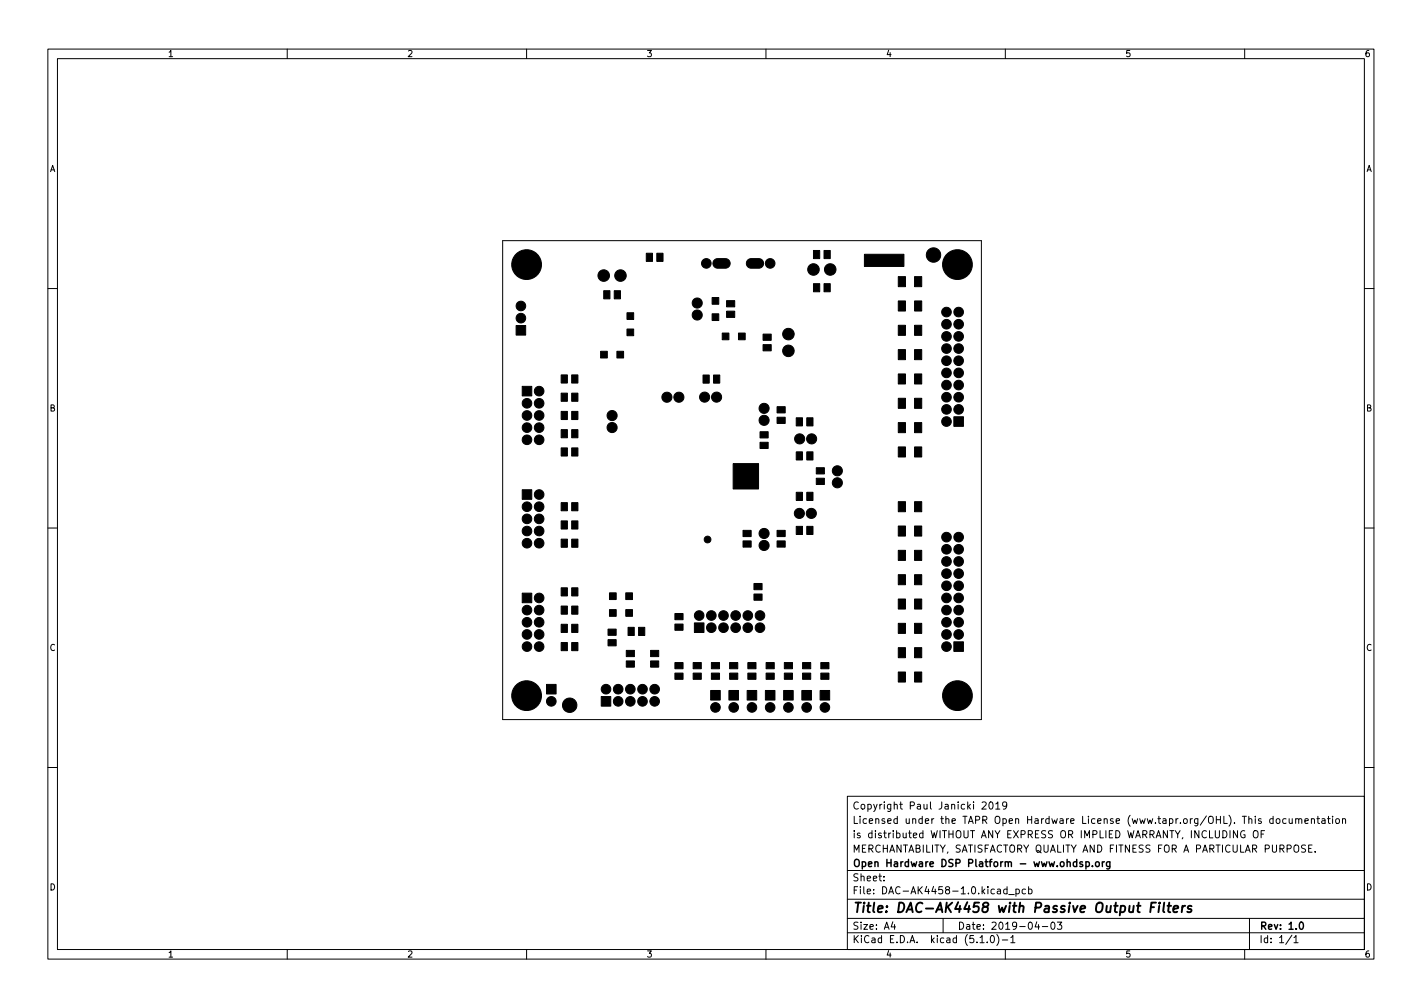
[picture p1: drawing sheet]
<svg xmlns="http://www.w3.org/2000/svg" width="297mm" height="210mm" viewBox="0 0 297 210" stroke-linecap="round" stroke-linejoin="round" font-family="sans-serif">
<defs><g id="words">
<text font-size="2.8" x="178" y="190.6">Title: DAC-AK4458 with Passive Output Filters</text>
<g font-size="2.1">
<text x="178" y="172">Licensed under the TAPR Open Hardware License (www.tapr.org/OHL). This documentation</text>
<text x="178" y="169">Copyright Paul Janicki 2019</text>
<text x="178" y="178">MERCHANTABILITY, SATISFACTORY QUALITY AND FITNESS FOR A PARTICULAR PURPOSE.</text>
<text x="178" y="175">is distributed WITHOUT ANY EXPRESS OR IMPLIED WARRANTY, INCLUDING OF</text>
<text x="178" y="184">Sheet:</text>
<text x="178" y="181">Open Hardware DSP Platform - www.ohdsp.org</text>
<text x="178" y="186.7">File: DAC-AK4458-1.0.kicad_pcb</text>
<text x="178" y="196.9">KiCad E.D.A. kicad (5.1.0)-1</text>
<text x="178" y="194.1">Size: A4</text>
<text x="200" y="194.1">Date: 2019-04-03</text>
<text x="263" y="194.1">Rev: 1.0</text>
<text x="263" y="196.9">Id: 1/1</text>
</g>
<g font-size="1.8">
<text x="35" y="11.9">1</text>
<text x="85" y="11.9">2</text>
<text x="135" y="11.9">3</text>
<text x="185" y="11.9">4</text>
<text x="235" y="11.9">5</text>
<text x="285" y="11.9">6</text>
<text x="10.3" y="35.9">A</text>
<text x="285.3" y="35.9">A</text>
<text x="10.3" y="85.9">B</text>
<text x="285.3" y="85.9">B</text>
<text x="10.3" y="135.9">C</text>
<text x="285.3" y="135.9">C</text>
<text x="10.3" y="185.9">D</text>
<text x="285.3" y="185.9">D</text>
<text x="35" y="199.9">1</text>
<text x="85" y="199.9">2</text>
<text x="135" y="199.9">3</text>
<text x="185" y="199.9">4</text>
<text x="235" y="199.9">5</text>
<text x="285" y="199.9">6</text>
</g>
</g></defs>
<g fill="none" stroke="#000" stroke-width=".21">
<path d="M10 10.2h277v190.1h-277zM12 12.2h273v186.1h-273zM60 10.2v2M110 10.2v2M160 10.2v2M210 10.2v2M260 10.2v2M105 50.2h100v100h-100zM10 60.2h2M285 60.2h2M10 110.2h2M285 110.2h2"/>
<path d="M10 160.2h2M177 166.3h108v32h-108zM205.1 167.6l.6-.2 .3 .5-.9 1h.9M206.7 167.6l.2-.2a.8 .8 0 0 1 .6 .8 .8 .8 0 0 1-.6 .7l-.2-.1-.1-.4zM208 167.9l.4-.5v1.5M208 168.9h.9M210.3 168.1l-.3 .3-.4-.1-.2-.2 .2-.6 .4-.1 .2 .2a.99 .99 0 0 1-.3 1.3h-.3M258.5 173.4v1.5l-.9-1.5v1.5M260 173.5a.7 .7 0 0 0-.9 .7 .7 .7 0 0 0 .9 .7l.1-.6h-.3M262 173.5l.1-.1a.5 .5 0 0 1 .7 .5v.5a.5 .5 0 0 1-.5 .6 .5 .5 0 0 1-.5-.6v-.5zM263.4 174.1h.5M264.1 173.4h-.7v1.5"/>
<path d="M265.9 171l-.4-.1-.3 .3 .2 .7h.5M265.9 170.4v1.5M266.7 171l.4-.1 .3 .3v.4l-.3 .3h-.4l-.1-.3zM268.6 171l-.4-.1-.3 .3 .2 .7h.5M269.3 170.9l.1 1h.3l.2-.1M269.9 170.9v1M270.6 171.1l.3-.2 .3 .1 .1 .9M270.6 170.9v1M271.3 171.1l.2-.2 .4 .1v.9M272.6 171.4l.7-.1-.1-.3-.4-.1-.2 .2v.8h.6M272.7 176.5l-.6-.1-.2 .3 .1 .4 .6 .3v.4l-.2 .1h-.5M273.4 177.1h.5"/>
<path d="M273.9 171.1l.2-.2 .4 .1 .1 .9M273.9 170.9v1M274.1 176.4h-.7v1.5h.7M274.7 177.8v.1M275.1 170.9h.5M275.3 170.4v1.3l.3 .2M276.1 171h.6l.1 .9M276.8 171.3l-.5 .1-.2 .2 .2 .3h.5M277.3 170.9h.6M277.5 170.4v1.3l.4 .2M278.4 170.4v.2M278.4 170.9v1"/>
<path d="M279.1 171l.4-.1 .3 .3v.4l-.3 .3h-.4l-.1-.3zM280.4 171.1l.2-.2 .4 .1 .1 .9M280.4 170.9v1M285 160.2h2M60 198.3v2M110 198.3v2M160 198.3v2M177 194.8h108M177 191.8h108M177 187.8h108M177 181.8h108M184.6 183.8v.1"/>
<path d="M184.6 183v.1M186.5 192.5l-.4 1h1M186.9 193v1M197 191.8v3M204.7 195.8l.4-.5v1.5M204.7 196.8h.9M206.2 196.7v.1M207 195.5l.2-.2a.8 .8 0 0 1 .5 .8 .8 .8 0 0 1-.5 .7l-.2-.1-.1-.4zM208.2 195.1a1.72 1.72 0 0 1 0 2.3M209.4 196.3h1.1M210 198.3v2M210.4 185.7l-.5-.1-.3 .3 .2 .7h.6"/>
<path d="M210.4 185.1v1.5M210.7 186.8h1.2M211.1 195.8l.5-.5v1.5M211.1 196.8h.9M212.2 185.7l.4-.1 .3 .3-.1 .7h-.6M212.2 185.6v1.5M214.2 185.7l-.4-.1-.3 .3 .1 .7h.6M214.9 185.7l.4-.1 .3 .3-.2 .7h-.5M214.9 185.1v1.5M216.6 192.5l-.4 1h.9M216.9 193v1M217.7 193.5h1.2"/>
<path d="M219.6 192.7l.3-.2a.8 .8 0 0 1 .5 .8 .8 .8 0 0 1-.5 .7l-.3-.1-.1-.4zM220.9 192.5h.9l-.5 .6 .4 .1v.7l-.2 .1-.6-.1M260 198.3v2M261 191.8v6.5M269.9 195.3l-1.3 1.9M270.3 195.8l.4-.5v1.5M270.3 196.8h.8"/>
</g>
<path d="M226.8 179.9v1.5M230.3 179.9v1M230.7 179.9l-.4 .3M231.8 179.9v1.2l-.2 .3h-.4M226.1 180l-.3-.1-.2 .2v.3l.5 .1v.4h-.5M226.8 180l.5-.1 .3 .3-.2 .7h-.6M228.2 180.8v.1M228.9 180.1l.2-.2 .5 .2v.5l-.1 .3h-.4l-.2-.1zM231.8 180l-.4-.1-.3 .3 .2 .7h.5M271.6 192.6l.2-.1a.8 .8 0 0 1 .5 .8 .8 .8 0 0 1-.5 .7 1 1 0 0 1-.2-1.4z" fill="none" stroke="#000" stroke-width=".3"/>
<path d="M240.4 189.4h.7M241.5 188.5h-1l-.2 2M242.2 189.1l-.2 1.4M242.2 188.5v.2M243.2 188.5l-.2 1.7 .2 .3M243.9 189.1h.7M244.2 188.5l-.2 1.7 .1 .2 .4 .1M245.1 189.8l1-.2-.1-.4-.5-.1-.3 .3-.1 1h.8M247 189.1l-.2 1.4M247.6 189.1l-.4 .1-.2 .3M248.9 189.2a.49 .49 0 0 0-.8 .3l.1 .2 .4 .1 .3 .3-.3 .4-.6-.1" fill="none" stroke="#000" stroke-width=".4"/>
<g fill="#000" stroke="#000" stroke-width=".21">
<path d="M135 52.9h1.3v1.7h-1.3zM137.2 52.9h1.3v1.7h-1.3zM149.2 54.3l.5-.3h1.9a1 1 0 0 1 .9 1 1 1 0 0 1-.9 1h-1.7a1 1 0 0 1-.9-.6 1 1 0 0 1 .2-1.1zM156.2 54.3l.5-.3h1.9a1 1 0 0 1 .9 1 1 1 0 0 1-.9 1h-1.7a1 1 0 0 1-.9-.6 1 1 0 0 1 .2-1.1zM169.9 52.3h1.3v1.7h-1.3zM172.1 52.3h1.3v1.7h-1.3zM180.6 53.1h8.2v2.5h-8.2zM187.6 57.8h1.5v2.1h-1.5zM191 57.8h1.5v2.1h-1.5zM107.8 68h2v2h-2zM117.2 78.3h1.3v1.7h-1.3zM119.4 78.3h1.3v1.7h-1.3z"/>
<path d="M125.5 73.3h1.4v1.4h-1.4zM126.1 60.7h1.3v1.7h-1.3zM128.3 60.7h1.3v1.7h-1.3zM128.9 73.3h1.4v1.4h-1.4zM131 68.7h1.4v1.4h-1.4zM131 65.3h1.4v1.4h-1.4zM146.9 78.3h1.3v1.7h-1.3zM148.8 65.5h1.4v1.4h-1.4zM148.8 62.1h1.4v1.4h-1.4zM149 78.3h1.3v1.7h-1.3zM150.9 69.5h1.4v1.4h-1.4zM151.8 65h1.7v1.3h-1.7z"/>
<path d="M151.8 62.8h1.7v1.3h-1.7zM154.3 69.5h1.4v1.4h-1.4zM159.4 72h1.7v1.3h-1.7zM159.4 69.8h1.7v1.3h-1.7zM169.9 59.2h1.3v1.7h-1.3zM172.1 59.2h1.3v1.7h-1.3zM187.6 73h1.5v2.1h-1.5zM187.6 67.9h1.5v2.1h-1.5zM187.6 62.8h1.5v2.1h-1.5zM191 73h1.5v2.1h-1.5zM191 67.9h1.5v2.1h-1.5zM191 62.8h1.5v2.1h-1.5z"/>
<path d="M109.1 80.7h2v2h-2zM117.2 93.5h1.3v1.7h-1.3zM117.2 89.7h1.3v1.7h-1.3zM117.2 85.9h1.3v1.7h-1.3zM117.2 82.1h1.3v1.7h-1.3zM119.4 93.5h1.3v1.7h-1.3zM119.4 89.7h1.3v1.7h-1.3zM119.4 85.9h1.3v1.7h-1.3zM119.4 82.1h1.3v1.7h-1.3zM158.8 92.3h1.7v1.3h-1.7zM158.8 90.1h1.7v1.3h-1.7zM162.3 87.1h1.7v1.3h-1.7z"/>
<path d="M162.3 84.9h1.7v1.3h-1.7zM166.3 94.3h1.3v1.7h-1.3zM166.3 87.2h1.3v1.7h-1.3zM168.5 94.3h1.3v1.7h-1.3zM168.5 87.2h1.3v1.7h-1.3zM170.5 97.7h1.7v1.3h-1.7zM187.6 93.3h1.5v2.1h-1.5zM187.6 88.2h1.5v2.1h-1.5zM187.6 83.2h1.5v2.1h-1.5zM187.6 78.1h1.5v2.1h-1.5zM191 93.3h1.5v2.1h-1.5zM191 88.2h1.5v2.1h-1.5z"/>
<path d="M191 83.2h1.5v2.1h-1.5zM191 78.1h1.5v2.1h-1.5zM199.3 87h2v2h-2zM109.1 102.3h2v2h-2zM117.2 112.6h1.3v1.7h-1.3zM117.2 108.8h1.3v1.7h-1.3zM117.2 104.9h1.3v1.7h-1.3zM119.4 112.6h1.3v1.7h-1.3zM119.4 108.8h1.3v1.7h-1.3zM119.4 104.9h1.3v1.7h-1.3zM155.2 112.9h1.7v1.3h-1.7zM155.2 110.7h1.7v1.3h-1.7z"/>
<path d="M153.2 96.8h5.3v5.3h-5.3zM162.3 112.9h1.7v1.3h-1.7zM162.3 110.7h1.7v1.3h-1.7zM166.3 109.9h1.3v1.7h-1.3zM166.3 102.8h1.3v1.7h-1.3zM168.5 109.9h1.3v1.7h-1.3zM168.5 102.8h1.3v1.7h-1.3zM170.5 99.9h1.7v1.3h-1.7zM187.6 114.9h1.5v2.1h-1.5zM187.6 109.8h1.5v2.1h-1.5zM187.6 104.7h1.5v2.1h-1.5zM191 114.9h1.5v2.1h-1.5z"/>
<path d="M191 109.8h1.5v2.1h-1.5zM191 104.7h1.5v2.1h-1.5zM109.1 123.8h2v2h-2zM117.2 134.2h1.3v1.7h-1.3zM117.2 130.3h1.3v1.7h-1.3zM117.2 126.5h1.3v1.7h-1.3zM117.2 122.7h1.3v1.7h-1.3zM119.4 134.2h1.3v1.7h-1.3zM119.4 130.3h1.3v1.7h-1.3zM119.4 126.5h1.3v1.7h-1.3zM119.4 122.7h1.3v1.7h-1.3zM127 133.6h1.7v1.3h-1.7z"/>
<path d="M127 131.4h1.7v1.3h-1.7zM127.3 127.3h1.4v1.4h-1.4zM127.3 123.8h1.4v1.4h-1.4zM130.7 127.3h1.4v1.4h-1.4zM130.7 123.8h1.4v1.4h-1.4zM131.2 131h1.3v1.7h-1.3zM130.8 138h1.7v1.3h-1.7zM130.8 135.8h1.7v1.3h-1.7zM133.4 131h1.3v1.7h-1.3zM135.9 138h1.7v1.3h-1.7zM135.9 135.8h1.7v1.3h-1.7zM141 138.3h1.7v1.3h-1.7z"/>
<path d="M141 130.3h1.7v1.3h-1.7zM141 128.1h1.7v1.3h-1.7zM144.8 138.3h1.7v1.3h-1.7zM145.1 130.1h1.9v2h-1.9zM148.6 138.3h1.7v1.3h-1.7zM152.4 138.3h1.7v1.3h-1.7zM156.2 138.3h1.7v1.3h-1.7zM157.5 124h1.7v1.3h-1.7zM157.5 121.8h1.7v1.3h-1.7zM160 138.3h1.7v1.3h-1.7zM163.8 138.3h1.7v1.3h-1.7zM167.6 138.3h1.7v1.3h-1.7z"/>
<path d="M171.5 138.3h1.7v1.3h-1.7zM187.6 135.2h1.5v2.1h-1.5zM187.6 130.1h1.5v2.1h-1.5zM187.6 125.1h1.5v2.1h-1.5zM187.6 120h1.5v2.1h-1.5zM191 135.2h1.5v2.1h-1.5zM191 130.1h1.5v2.1h-1.5zM191 125.1h1.5v2.1h-1.5zM191 120h1.5v2.1h-1.5zM199.3 134h2v2h-2zM114.2 142.9h2v2h-2zM125.6 145.4h2v2h-2z"/>
<path d="M141 140.5h1.7v1.3h-1.7zM144.8 140.5h1.7v1.3h-1.7zM148.6 140.5h1.7v1.3h-1.7zM148.5 144.2h2v2h-2zM152.4 140.5h1.7v1.3h-1.7zM152.3 144.2h2v2h-2zM156.2 140.5h1.7v1.3h-1.7zM156.1 144.2h2v2h-2zM160 140.5h1.7v1.3h-1.7zM159.9 144.2h2v2h-2zM163.8 140.5h1.7v1.3h-1.7zM163.7 144.2h2v2h-2z"/>
<path d="M167.6 140.5h1.7v1.3h-1.7zM167.5 144.2h2v2h-2zM171.5 140.5h1.7v1.3h-1.7zM171.3 144.2h2v2h-2zM187.6 140.3h1.5v2.1h-1.5zM191 140.3h1.5v2.1h-1.5z"/>
<circle cx="110" cy="55.3" r="3.1"/>
<circle cx="126.1" cy="57.5" r="1.2"/>
<circle cx="129.6" cy="57.5" r="1.2"/>
<circle cx="147.5" cy="55" r="1"/>
<circle cx="160.9" cy="55" r="1"/>
<circle cx="169.9" cy="56.3" r="1.21"/>
<circle cx="173.4" cy="56.3" r="1.21"/>
<circle cx="195" cy="53.2" r="1.51"/>
<circle cx="200" cy="55.3" r="3.1"/>
<circle cx="108.8" cy="66.4" r="1"/>
<circle cx="108.8" cy="63.9" r="1"/>
<circle cx="145.6" cy="65.8" r="1.05"/>
<circle cx="145.6" cy="63.3" r="1.05"/>
<circle cx="164.7" cy="69.8" r="1.21"/>
<circle cx="164.7" cy="73.3" r="1.21"/>
<circle cx="197.7" cy="72.8" r="1"/>
<circle cx="197.7" cy="77.9" r="1"/>
<circle cx="197.7" cy="75.3" r="1"/>
<circle cx="197.7" cy="67.7" r="1"/>
<circle cx="197.7" cy="70.2" r="1"/>
<circle cx="197.7" cy="65.2" r="1"/>
<circle cx="200.2" cy="77.9" r="1"/>
<circle cx="200.2" cy="72.8" r="1"/>
<circle cx="200.2" cy="67.7" r="1"/>
<circle cx="200.2" cy="75.3" r="1"/>
<circle cx="200.2" cy="70.2" r="1"/>
<circle cx="200.2" cy="65.2" r="1"/>
<circle cx="110.1" cy="89.3" r="1"/>
<circle cx="110.1" cy="86.8" r="1"/>
<circle cx="110.1" cy="84.2" r="1"/>
<circle cx="110.1" cy="91.8" r="1"/>
<circle cx="112.6" cy="81.7" r="1"/>
<circle cx="112.6" cy="89.3" r="1"/>
<circle cx="112.6" cy="86.8" r="1"/>
<circle cx="112.6" cy="91.8" r="1"/>
<circle cx="112.6" cy="84.2" r="1"/>
<circle cx="127.9" cy="86.8" r="1.05"/>
<circle cx="127.9" cy="89.3" r="1.05"/>
<circle cx="139.3" cy="82.9" r="1.05"/>
<circle cx="141.8" cy="82.9" r="1.05"/>
<circle cx="147.2" cy="82.9" r="1.05"/>
<circle cx="149.7" cy="82.9" r="1.05"/>
<circle cx="159.6" cy="87.8" r="1.05"/>
<circle cx="159.6" cy="85.3" r="1.05"/>
<circle cx="167" cy="91.6" r="1.05"/>
<circle cx="169.5" cy="91.6" r="1.05"/>
<circle cx="174.9" cy="98.3" r="1.05"/>
<circle cx="197.7" cy="85.5" r="1"/>
<circle cx="197.7" cy="80.4" r="1"/>
<circle cx="197.7" cy="88" r="1"/>
<circle cx="197.7" cy="82.9" r="1"/>
<circle cx="200.2" cy="85.5" r="1"/>
<circle cx="200.2" cy="80.4" r="1"/>
<circle cx="200.2" cy="82.9" r="1"/>
<circle cx="110.1" cy="110.9" r="1"/>
<circle cx="110.1" cy="108.3" r="1"/>
<circle cx="110.1" cy="105.8" r="1"/>
<circle cx="110.1" cy="113.4" r="1"/>
<circle cx="112.6" cy="110.9" r="1"/>
<circle cx="112.6" cy="108.3" r="1"/>
<circle cx="112.6" cy="105.8" r="1"/>
<circle cx="112.6" cy="103.3" r="1"/>
<circle cx="112.6" cy="113.4" r="1"/>
<circle cx="147.8" cy="112.6" r=".7"/>
<circle cx="159.6" cy="113.9" r="1.05"/>
<circle cx="159.6" cy="111.4" r="1.05"/>
<circle cx="167" cy="107.2" r="1.05"/>
<circle cx="169.5" cy="107.2" r="1.05"/>
<circle cx="174.9" cy="100.8" r="1.05"/>
<circle cx="197.7" cy="119.8" r="1"/>
<circle cx="197.7" cy="117.2" r="1"/>
<circle cx="197.7" cy="114.7" r="1"/>
<circle cx="197.7" cy="112.2" r="1"/>
<circle cx="200.2" cy="119.8" r="1"/>
<circle cx="200.2" cy="117.2" r="1"/>
<circle cx="200.2" cy="114.7" r="1"/>
<circle cx="200.2" cy="112.2" r="1"/>
<circle cx="110.1" cy="132.5" r="1"/>
<circle cx="110.1" cy="129.9" r="1"/>
<circle cx="110.1" cy="135" r="1"/>
<circle cx="110.1" cy="127.4" r="1"/>
<circle cx="112.6" cy="124.9" r="1"/>
<circle cx="112.6" cy="129.9" r="1"/>
<circle cx="112.6" cy="132.5" r="1"/>
<circle cx="112.6" cy="135" r="1"/>
<circle cx="112.6" cy="127.4" r="1"/>
<circle cx="146" cy="128.5" r="1"/>
<circle cx="148.6" cy="131.1" r="1"/>
<circle cx="148.6" cy="128.5" r="1"/>
<circle cx="151.1" cy="131.1" r="1"/>
<circle cx="151.1" cy="128.5" r="1"/>
<circle cx="153.7" cy="131.1" r="1"/>
<circle cx="153.7" cy="128.5" r="1"/>
<circle cx="156.2" cy="131.1" r="1"/>
<circle cx="156.2" cy="128.5" r="1"/>
<circle cx="158.7" cy="131.1" r="1"/>
<circle cx="158.7" cy="128.5" r="1"/>
<circle cx="197.7" cy="124.9" r="1"/>
<circle cx="197.7" cy="122.3" r="1"/>
<circle cx="197.7" cy="135" r="1"/>
<circle cx="197.7" cy="129.9" r="1"/>
<circle cx="197.7" cy="132.5" r="1"/>
<circle cx="197.7" cy="127.4" r="1"/>
<circle cx="200.2" cy="122.3" r="1"/>
<circle cx="200.2" cy="124.9" r="1"/>
<circle cx="200.2" cy="129.9" r="1"/>
<circle cx="200.2" cy="132.5" r="1"/>
<circle cx="200.2" cy="127.4" r="1"/>
<circle cx="110" cy="145.3" r="3.1"/>
<circle cx="115.2" cy="146.4" r="1"/>
<circle cx="119" cy="147.2" r="1.51"/>
<circle cx="126.6" cy="143.9" r="1"/>
<circle cx="129.1" cy="143.9" r="1"/>
<circle cx="129.1" cy="146.4" r="1"/>
<circle cx="131.7" cy="143.9" r="1"/>
<circle cx="131.7" cy="146.4" r="1"/>
<circle cx="134.2" cy="143.9" r="1"/>
<circle cx="134.2" cy="146.4" r="1"/>
<circle cx="136.7" cy="143.9" r="1"/>
<circle cx="136.7" cy="146.4" r="1"/>
<circle cx="149.4" cy="147.7" r="1"/>
<circle cx="153.3" cy="147.7" r="1"/>
<circle cx="157.1" cy="147.7" r="1"/>
<circle cx="160.9" cy="147.7" r="1"/>
<circle cx="164.7" cy="147.7" r="1"/>
<circle cx="168.5" cy="147.7" r="1"/>
<circle cx="172.3" cy="147.7" r="1"/>
<circle cx="200" cy="145.3" r="3.1"/>
</g>
<use href="#words"/>
</svg>
